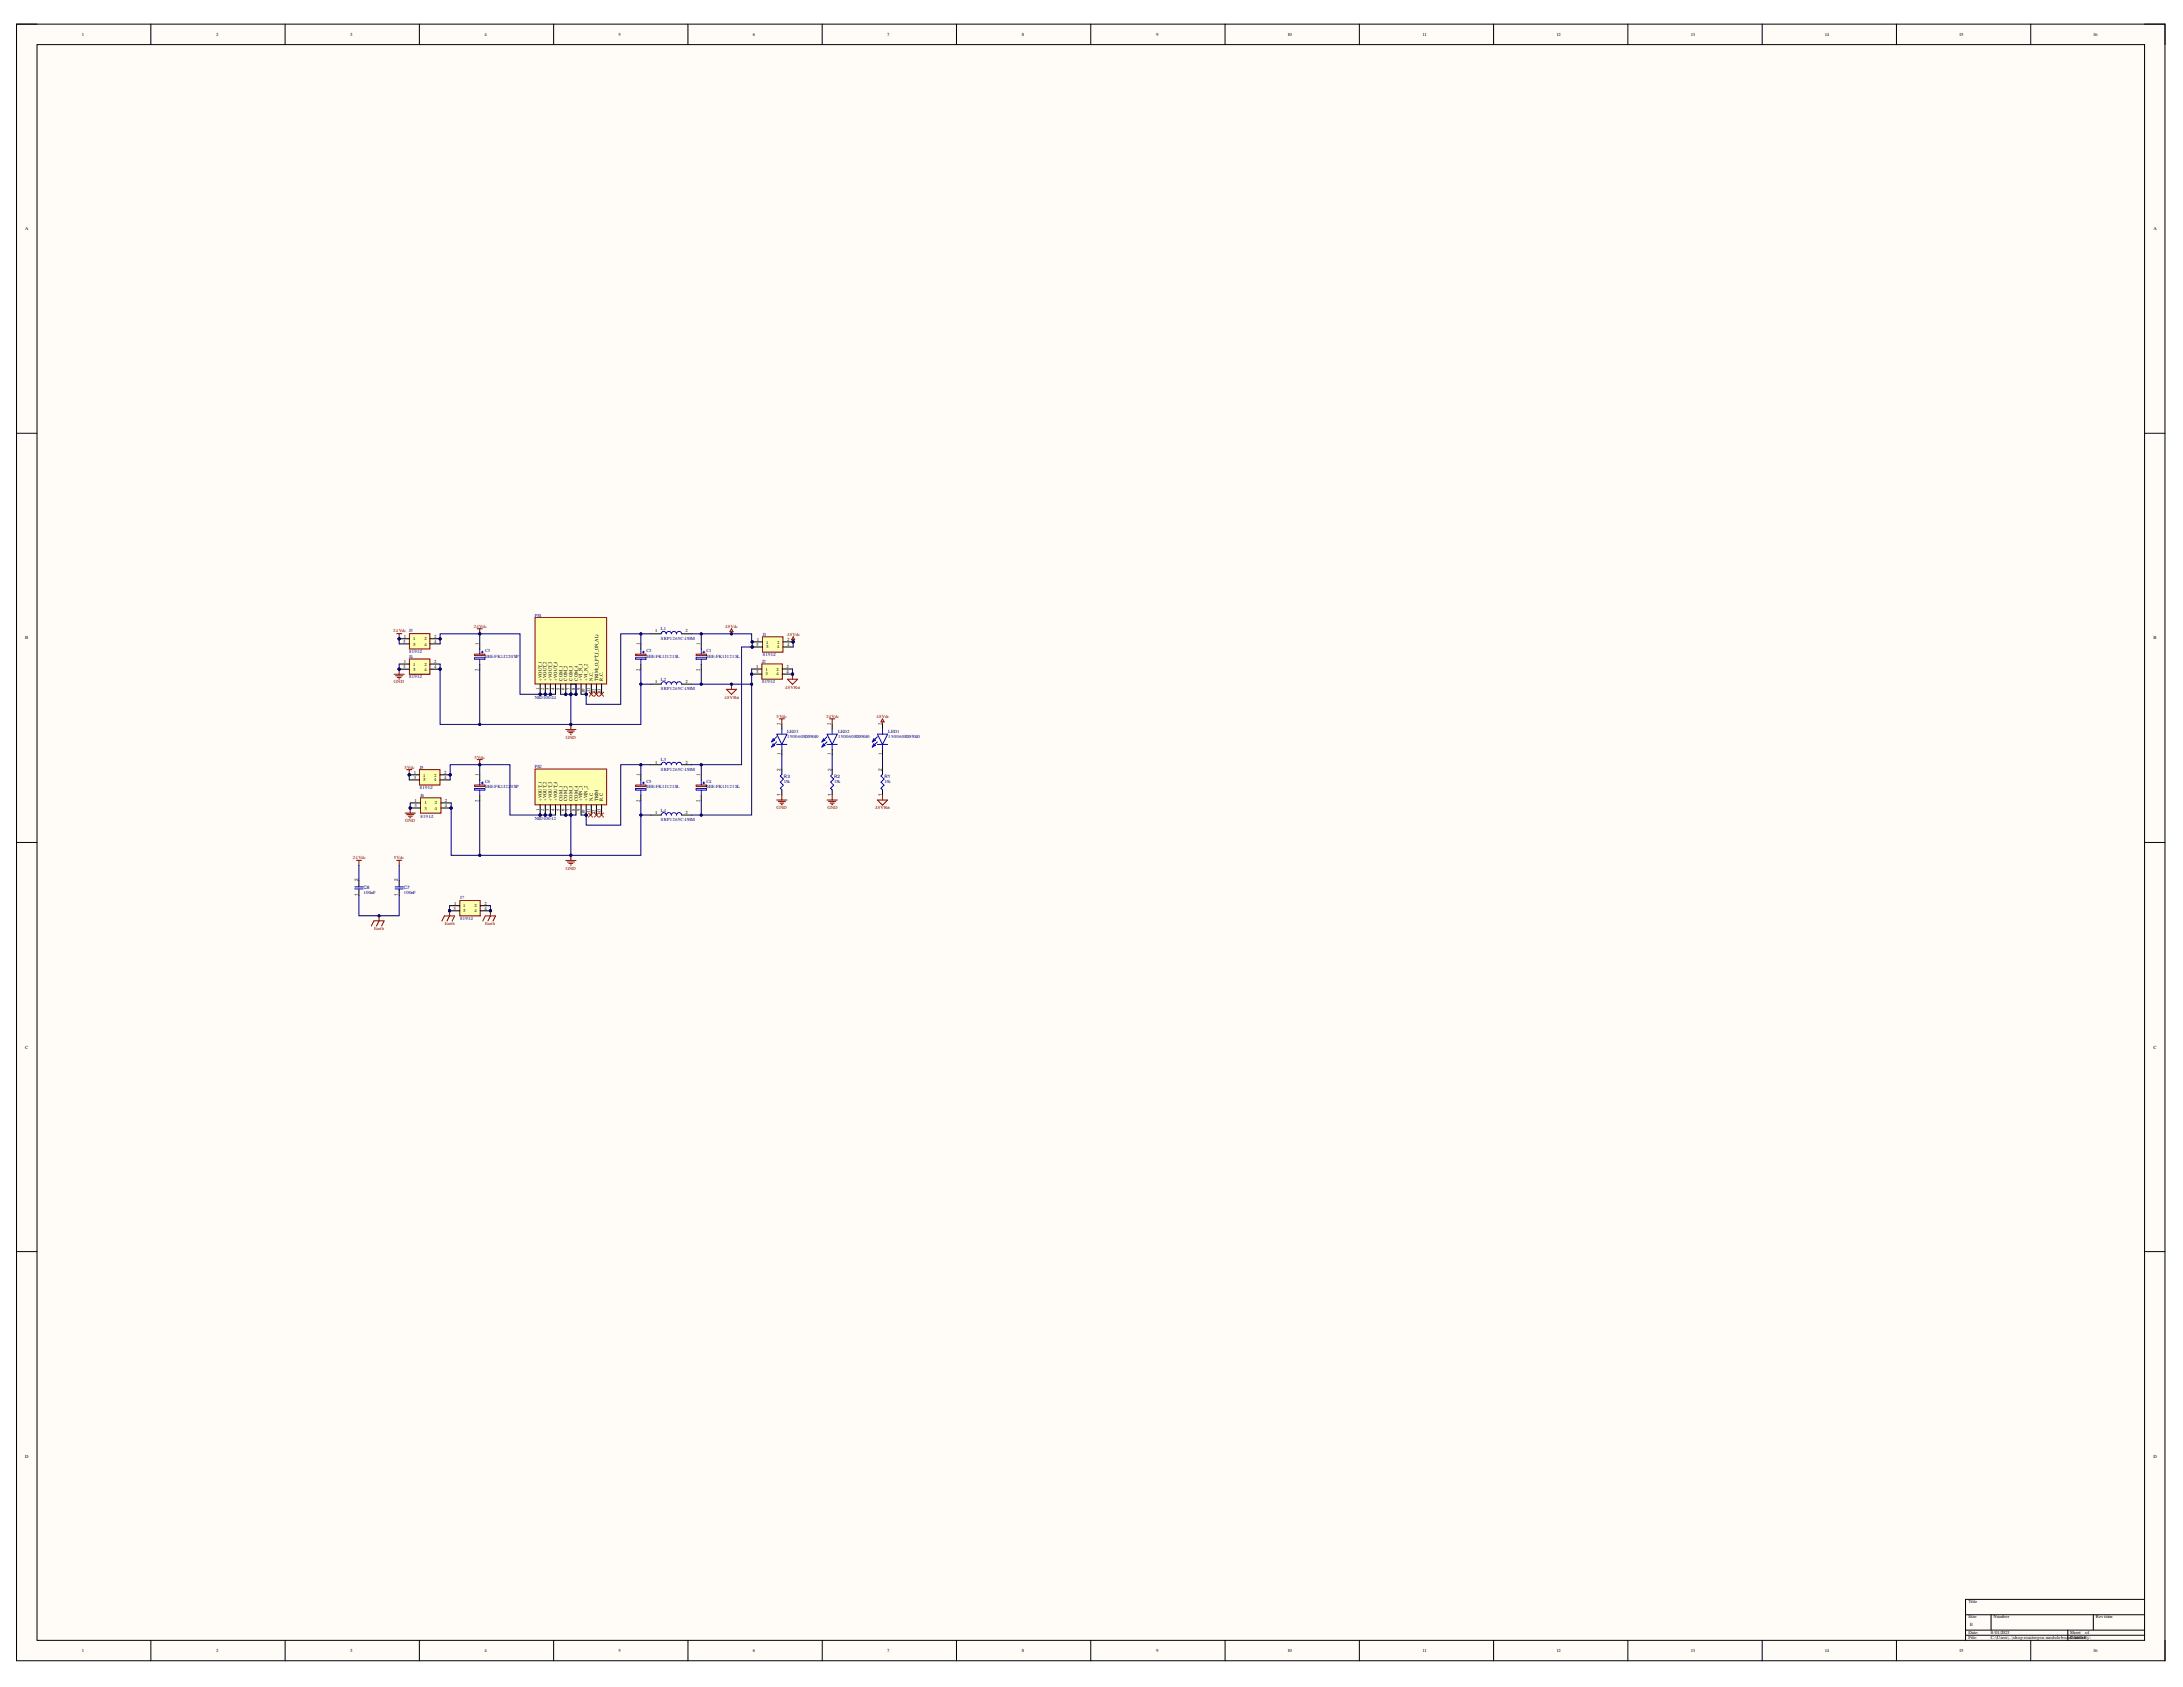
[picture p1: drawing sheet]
<svg xmlns="http://www.w3.org/2000/svg" width="279mm" height="216mm" viewBox="0 0 279 216" stroke-linecap="round" stroke-linejoin="round" font-family="sans-serif">
<defs><g id="words">
<g font-size=".6">
<text x="10.5" y="4.6">1</text>
<text x="27.7" y="4.6">2</text>
<text x="44.8" y="4.6">3</text>
<text x="62" y="4.6">4</text>
<text x="79.2" y="4.6">5</text>
<text x="96.4" y="4.6">6</text>
<text x="113.5" y="4.6">7</text>
<text x="130.8" y="4.6">8</text>
<text x="148" y="4.6">9</text>
<text x="164.8" y="4.6">10</text>
<text x="182" y="4.6">11</text>
<text x="199.2" y="4.6">12</text>
<text x="216.4" y="4.6">13</text>
<text x="233.6" y="4.6">14</text>
<text x="250.7" y="4.6">15</text>
<text x="267.9" y="4.6">16</text>
<text x="3.2" y="29.4">A</text>
<text x="275.6" y="29.4">A</text>
<text x="3.2" y="81.8">B</text>
<text x="51.6" y="82.3">3</text>
<text x="51.7" y="81.6">1</text>
<text x="52.9" y="82">1</text>
<text x="52.9" y="82.6">3</text>
<text x="54.3" y="82">2</text>
<text x="54.3" y="82.6">4</text>
<text x="55.6" y="81.6">2</text>
<text x="55.6" y="82.3">4</text>
<text x="61.2" y="82.5" transform="rotate(-90 61.2 82.5)">1</text>
<text x="81.9" y="82.5" transform="rotate(-90 81.9 82.5)">1</text>
<text x="83.8" y="80.9">1</text>
<text x="87.7" y="80.9">2</text>
<text x="89.6" y="82.5" transform="rotate(-90 89.6 82.5)">1</text>
<text x="96.8" y="82.6">3</text>
<text x="96.9" y="82">1</text>
<text x="98" y="82.4">1</text>
<text x="98" y="83">3</text>
<text x="99.5" y="82.4">2</text>
<text x="99.5" y="83">4</text>
<text x="100.8" y="82">2</text>
<text x="100.8" y="82.6">4</text>
<text x="275.6" y="81.8">B</text>
<text x="51.6" y="85.5">3</text>
<text x="51.7" y="84.8">1</text>
<text x="52.9" y="85.2">1</text>
<text x="52.9" y="85.8">3</text>
<text x="54.3" y="85.2">2</text>
<text x="54.3" y="85.8">4</text>
<text x="55.6" y="84.8">2</text>
<text x="55.6" y="85.5">4</text>
<text x="61.2" y="85.8" transform="rotate(-90 61.2 85.8)">2</text>
<text x="69" y="88.3" transform="rotate(-90 69 88.3)">1</text>
<text x="69.4" y="87.1" transform="rotate(-90 69.4 87.1)">+VOUT_1</text>
<text x="69.6" y="88.3" transform="rotate(-90 69.6 88.3)">2</text>
<text x="70" y="87.1" transform="rotate(-90 70 87.1)">+VOUT_2</text>
<text x="70.3" y="88.3" transform="rotate(-90 70.3 88.3)">3</text>
<text x="70.6" y="87.1" transform="rotate(-90 70.6 87.1)">+VOUT_3</text>
<text x="71" y="88.3" transform="rotate(-90 71 88.3)">4</text>
<text x="71.3" y="87.1" transform="rotate(-90 71.3 87.1)">+VOUT_4</text>
<text x="71.7" y="88.3" transform="rotate(-90 71.7 88.3)">5</text>
<text x="72" y="87.1" transform="rotate(-90 72 87.1)">COM_1</text>
<text x="72.2" y="88.3" transform="rotate(-90 72.2 88.3)">6</text>
<text x="72.6" y="87.1" transform="rotate(-90 72.6 87.1)">COM_2</text>
<text x="72.9" y="88.3" transform="rotate(-90 72.9 88.3)">7</text>
<text x="73.3" y="87.1" transform="rotate(-90 73.3 87.1)">COM_3</text>
<text x="73.6" y="88.3" transform="rotate(-90 73.6 88.3)">8</text>
<text x="73.9" y="87.1" transform="rotate(-90 73.9 87.1)">COM_4</text>
<text x="74.3" y="88.3" transform="rotate(-90 74.3 88.3)">9</text>
<text x="74.5" y="87.1" transform="rotate(-90 74.5 87.1)">+VI_N_1</text>
<text x="74.9" y="88.6" transform="rotate(-90 74.9 88.6)">10</text>
<text x="75.2" y="87.1" transform="rotate(-90 75.2 87.1)">+VI_N_2</text>
<text x="75.5" y="88.6" transform="rotate(-90 75.5 88.6)">11</text>
<text x="75.9" y="87.1" transform="rotate(-90 75.9 87.1)">N.C.</text>
<text x="76.2" y="88.6" transform="rotate(-90 76.2 88.6)">12</text>
<text x="76.6" y="87.1" transform="rotate(-90 76.6 87.1)">TRIM(_O_PT_I_ON_AL)</text>
<text x="76.9" y="88.6" transform="rotate(-90 76.9 88.6)">13</text>
<text x="77.2" y="87.1" transform="rotate(-90 77.2 87.1)">R.C.</text>
<text x="81.9" y="85.8" transform="rotate(-90 81.9 85.8)">2</text>
<text x="83.8" y="87.5">1</text>
<text x="87.7" y="87.5">2</text>
<text x="89.6" y="85.8" transform="rotate(-90 89.6 85.8)">2</text>
<text x="96.8" y="85.5">1</text>
<text x="96.8" y="86.1">3</text>
<text x="98" y="85.8">1</text>
<text x="98" y="86.4">3</text>
<text x="99.4" y="85.8">2</text>
<text x="99.4" y="86.4">4</text>
<text x="100.7" y="85.5">2</text>
<text x="100.7" y="86.1">4</text>
<text x="99.9" y="92.8" transform="rotate(-90 99.9 92.8)">2</text>
<text x="106.3" y="92.8" transform="rotate(-90 106.3 92.8)">2</text>
<text x="112.9" y="92.8" transform="rotate(-90 112.9 92.8)">2</text>
<text x="53" y="99">1</text>
<text x="53" y="99.6">3</text>
<text x="54.1" y="99.4">1</text>
<text x="54.1" y="100">3</text>
<text x="55.6" y="99.4">2</text>
<text x="55.6" y="100">4</text>
<text x="56.8" y="99">2</text>
<text x="56.8" y="99.6">4</text>
<text x="61.2" y="99.3" transform="rotate(-90 61.2 99.3)">1</text>
<text x="81.9" y="99.3" transform="rotate(-90 81.9 99.3)">1</text>
<text x="83.8" y="97.8">1</text>
<text x="87.7" y="97.8">2</text>
<text x="89.6" y="99.3" transform="rotate(-90 89.6 99.3)">1</text>
<text x="99.9" y="101.8" transform="rotate(-90 99.9 101.8)">1</text>
<text x="99.9" y="98.6" transform="rotate(-90 99.9 98.6)">2</text>
<text x="99.9" y="96.7" transform="rotate(-90 99.9 96.7)">1</text>
<text x="106.3" y="96.7" transform="rotate(-90 106.3 96.7)">1</text>
<text x="106.4" y="101.8" transform="rotate(-90 106.4 101.8)">1</text>
<text x="106.4" y="98.6" transform="rotate(-90 106.4 98.6)">2</text>
<text x="112.9" y="101.8" transform="rotate(-90 112.9 101.8)">1</text>
<text x="112.9" y="98.6" transform="rotate(-90 112.9 98.6)">2</text>
<text x="112.9" y="96.7" transform="rotate(-90 112.9 96.7)">1</text>
<text x="53" y="102.6">1</text>
<text x="53" y="103.3">3</text>
<text x="54.3" y="102.9">1</text>
<text x="54.3" y="103.6">3</text>
<text x="55.7" y="102.9">2</text>
<text x="55.7" y="103.6">4</text>
<text x="56.9" y="102.6">2</text>
<text x="56.9" y="103.3">4</text>
<text x="61.2" y="102.6" transform="rotate(-90 61.2 102.6)">2</text>
<text x="69" y="103.8" transform="rotate(-90 69 103.8)">1</text>
<text x="69.4" y="102.5" transform="rotate(-90 69.4 102.5)">+VOUT_1</text>
<text x="69.6" y="103.8" transform="rotate(-90 69.6 103.8)">2</text>
<text x="70" y="102.5" transform="rotate(-90 70 102.5)">+VOUT_2</text>
<text x="70.3" y="103.8" transform="rotate(-90 70.3 103.8)">3</text>
<text x="70.6" y="102.5" transform="rotate(-90 70.6 102.5)">+VOUT_3</text>
<text x="71" y="103.8" transform="rotate(-90 71 103.8)">4</text>
<text x="71.3" y="102.5" transform="rotate(-90 71.3 102.5)">+VOUT_4</text>
<text x="71.7" y="103.8" transform="rotate(-90 71.7 103.8)">5</text>
<text x="72" y="102.5" transform="rotate(-90 72 102.5)">COM_1</text>
<text x="72.2" y="103.8" transform="rotate(-90 72.2 103.8)">6</text>
<text x="72.6" y="102.5" transform="rotate(-90 72.6 102.5)">COM_2</text>
<text x="72.9" y="103.8" transform="rotate(-90 72.9 103.8)">7</text>
<text x="73.3" y="102.5" transform="rotate(-90 73.3 102.5)">COM_3</text>
<text x="73.6" y="103.8" transform="rotate(-90 73.6 103.8)">8</text>
<text x="73.9" y="102.5" transform="rotate(-90 73.9 102.5)">COM_4</text>
<text x="74.3" y="103.8" transform="rotate(-90 74.3 103.8)">9</text>
<text x="74.5" y="102.5" transform="rotate(-90 74.5 102.5)">+VIN_1</text>
<text x="74.9" y="104.1" transform="rotate(-90 74.9 104.1)">10</text>
<text x="75.2" y="102.5" transform="rotate(-90 75.2 102.5)">+VIN_2</text>
<text x="75.5" y="104" transform="rotate(-90 75.5 104)">11</text>
<text x="75.9" y="102.5" transform="rotate(-90 75.9 102.5)">N.C.</text>
<text x="76.2" y="104.1" transform="rotate(-90 76.2 104.1)">12</text>
<text x="76.6" y="102.5" transform="rotate(-90 76.6 102.5)">TRIM</text>
<text x="76.9" y="104" transform="rotate(-90 76.9 104)">13</text>
<text x="77.2" y="102.5" transform="rotate(-90 77.2 102.5)">R.C.</text>
<text x="81.9" y="102.6" transform="rotate(-90 81.9 102.6)">2</text>
<text x="83.8" y="104.2">1</text>
<text x="87.7" y="104.2">2</text>
<text x="89.6" y="102.6" transform="rotate(-90 89.6 102.6)">2</text>
<text x="45.9" y="112.7" transform="rotate(-90 45.9 112.7)">2</text>
<text x="50.9" y="112.7" transform="rotate(-90 50.9 112.7)">2</text>
<text x="45.9" y="114.7" transform="rotate(-90 45.9 114.7)">1</text>
<text x="50.9" y="114.7" transform="rotate(-90 50.9 114.7)">1</text>
<text x="58" y="116.5">3</text>
<text x="58.1" y="115.8">1</text>
<text x="59.3" y="116.1">1</text>
<text x="59.3" y="116.7">3</text>
<text x="60.7" y="116.1">2</text>
<text x="60.7" y="116.7">4</text>
<text x="62" y="115.8">2</text>
<text x="62" y="116.5">4</text>
<text x="3.2" y="134.2">C</text>
<text x="275.6" y="134.2">C</text>
<text x="3.2" y="186.6">D</text>
<text x="275.6" y="186.6">D</text>
<text x="251.9" y="205.2">Title</text>
<text x="251.9" y="207.1">Size</text>
<text x="251.9" y="209.2">Date:</text>
<text x="251.9" y="209.8">File:</text>
<text x="252.2" y="208.1">E</text>
<text x="254.8" y="209.2">8/01/2023</text>
<text x="254.8" y="209.8">C:\Users\..\shop roasterpsu moduleboard.SchDBy:</text>
<text x="255.1" y="207.1">Number</text>
<text x="265" y="209.2">Sheet</text>
<text x="265" y="209.8">Drawnoc</text>
<text x="266.9" y="209.2">of</text>
<text x="268.3" y="207.1">Revision</text>
<text x="10.5" y="211.4">1</text>
<text x="27.7" y="211.4">2</text>
<text x="44.8" y="211.4">3</text>
<text x="62" y="211.4">4</text>
<text x="79.2" y="211.4">5</text>
<text x="96.4" y="211.4">6</text>
<text x="113.5" y="211.4">7</text>
<text x="130.8" y="211.4">8</text>
<text x="148" y="211.4">9</text>
<text x="164.8" y="211.4">10</text>
<text x="182" y="211.4">11</text>
<text x="199.2" y="211.4">12</text>
<text x="216.4" y="211.4">13</text>
<text x="233.6" y="211.4">14</text>
<text x="250.7" y="211.4">15</text>
<text x="267.9" y="211.4">16</text>
</g>
<g font-size=".6" fill="#800000">
<text x="50.3" y="80.9">24Vdc J3</text>
<text x="60.7" y="80.3">24Vdc</text>
<text x="92.8" y="80.3">48Vdc</text>
<text x="100.8" y="81.4">48Vdc</text>
<text x="50.4" y="87.5">GND</text>
<text x="92.7" y="89.4">48VRet</text>
<text x="100.5" y="88.1">48VRet</text>
<text x="72.4" y="94.6">GND</text>
<text x="99.4" y="91.9">5Vdc</text>
<text x="105.7" y="91.9">24Vdc</text>
<text x="112.2" y="91.9">48Vdc</text>
<text x="51.8" y="98.4">5Vdc</text>
<text x="60.7" y="97.1">5Vdc</text>
<text x="51.9" y="105.2">GND</text>
<text x="99.4" y="103.5">GND</text>
<text x="105.9" y="103.5">GND</text>
<text x="112" y="103.5">48VRet</text>
<text x="45.2" y="110">24Vdc</text>
<text x="50.4" y="110">5Vdc</text>
<text x="72.4" y="111.3">GND</text>
<text x="47.9" y="119">Earth</text>
<text x="56.9" y="118.4">Earth</text>
<text x="62.1" y="118.4">Earth</text>
</g>
<g font-size=".6" fill="#000080">
<text x="52.4" y="83.6">8191-2</text>
<text x="62.1" y="83.5">C3</text>
<text x="68.4" y="78.9">PS1</text>
<text x="82.7" y="83.5">C2</text>
<text x="84.6" y="80.7">L1</text>
<text x="84.6" y="81.9">SRP1265C-150M</text>
<text x="90.4" y="83.5">C1</text>
<text x="97.6" y="81.4">J1</text>
<text x="97.6" y="84">8191-2</text>
<text x="52.4" y="84.2">J4</text>
<text x="52.4" y="86.8">8191-2</text>
<text x="62.1" y="84.2">EEE-FK1J220XP</text>
<text x="68.4" y="89.5">NID100-24</text>
<text x="82.7" y="84.2">EEE-FK1J121SL</text>
<text x="84.6" y="87.1">L2</text>
<text x="84.6" y="88.3">SRP1265C-150M</text>
<text x="90.4" y="84.2">EEE-FK1J121SL</text>
<text x="97.5" y="84.8">J2</text>
<text x="97.5" y="87.5">8191-2</text>
<text x="100.8" y="93.8">LED3</text>
<text x="100.8" y="94.4">150060RS55040</text>
<text x="107.3" y="93.8">LED2</text>
<text x="107.3" y="94.4">150060RS55040</text>
<text x="113.7" y="93.8">LED1</text>
<text x="113.7" y="94.4">150060RS55040</text>
<text x="53.7" y="98.4">J5</text>
<text x="53.7" y="101">8191-2</text>
<text x="62.1" y="100.2">C6</text>
<text x="62.1" y="100.9">EEE-FK1J22</text>
<text x="65.4" y="100.9">0XP</text>
<text x="68.4" y="98.3">PS2</text>
<text x="82.7" y="100.2">C5</text>
<text x="82.7" y="100.9">EEE-FK1J121SL</text>
<text x="84.6" y="97.4">L3</text>
<text x="84.6" y="98.6">SRP1265C-150M</text>
<text x="90.4" y="100.2">C4</text>
<text x="90.4" y="100.9">EEE-FK1J121SL</text>
<text x="100.3" y="100.2">15k</text>
<text x="100.3" y="99.5">R3</text>
<text x="106.8" y="100.2">15k</text>
<text x="106.8" y="99.5">R2</text>
<text x="113.2" y="100.2">15k</text>
<text x="113.2" y="99.5">R1</text>
<text x="53.8" y="102">J6</text>
<text x="53.8" y="104.6">8191-2</text>
<text x="68.4" y="105">NID100-12</text>
<text x="84.6" y="103.9">L4</text>
<text x="84.6" y="105">SRP1265C-150M</text>
<text x="46.5" y="113.8">C8</text>
<text x="51.7" y="113.8">C7</text>
<text x="46.5" y="114.4">100nF</text>
<text x="51.7" y="114.4">100nF</text>
<text x="58.9" y="115.1">J?</text>
<text x="58.9" y="117.7">8191-2</text>
</g>
</g></defs>
<path d="M2.1 3.1h275v209.4h-275z" fill-rule="evenodd" fill="#fffcf8"/>
<path d="M2.1 3.1h275v209.4h-275z" fill="none" stroke="#000" stroke-width=".13"/>
<path d="M4.7 5.7h269.8v204.2h-269.8z" fill-rule="evenodd" fill="#fffcf8"/>
<g fill="none" stroke="#000" stroke-width=".13">
<path d="M2.1 3.1h2.6M4.7 5.7h269.8v204.2h-269.8zM19.3 3.1v2.6M36.5 3.1v2.6M53.7 3.1v2.6M70.9 3.1v2.6M88 3.1v2.6M105.2 3.1v2.6M122.4 3.1v2.6M139.6 3.1v2.6M156.8 3.1v2.6M174 3.1v2.6"/>
<path d="M191.2 3.1v2.6M208.3 3.1v2.6M225.5 3.1v2.6M242.7 3.1v2.6M259.9 3.1v2.6M274.5 3.1h2.6v2.6M2.1 55.5h2.6M274.5 55.5h2.6M2.1 107.8h2.6M274.5 107.8h2.6M2.1 160.2h2.6M274.5 160.2h2.6"/>
<path d="M19.3 209.9v2.6M36.5 209.9v2.6M53.7 209.9v2.6M70.9 209.9v2.6M88.1 209.9v2.6M105.2 209.9v2.6M122.4 209.9v2.6M139.6 209.9v2.6M156.8 209.9v2.6M174 209.9v2.6M191.2 209.9v2.6M208.3 209.9v2.6"/>
<path d="M225.5 209.9v2.6M242.7 209.9v2.6M251.6 206.7h22.9M251.6 208.6h22.9M251.6 209.3h22.9M254.8 206.7v1.9M259.9 209.9v2.6M264.7 208.6v1.3M267.9 206.7v1.9M274.5 204.7h-22.9v5.2M277.1 209.9v2.6"/>
</g>
<circle cx="69.1" cy="88.8" r=".13" fill="#000080"/>
<circle cx="69.1" cy="88.8" r=".13" fill="none" stroke="#000080" stroke-width=".13"/>
<circle cx="69.8" cy="88.8" r=".13" fill="#000080"/>
<circle cx="69.8" cy="88.8" r=".13" fill="none" stroke="#000080" stroke-width=".13"/>
<circle cx="70.4" cy="88.8" r=".13" fill="#000080"/>
<circle cx="70.4" cy="88.8" r=".13" fill="none" stroke="#000080" stroke-width=".13"/>
<circle cx="72.4" cy="88.8" r=".13" fill="#000080"/>
<circle cx="72.4" cy="88.8" r=".13" fill="none" stroke="#000080" stroke-width=".13"/>
<circle cx="73.1" cy="88.8" r=".13" fill="#000080"/>
<circle cx="73.1" cy="88.8" r=".13" fill="none" stroke="#000080" stroke-width=".13"/>
<circle cx="73.7" cy="88.8" r=".13" fill="#000080"/>
<circle cx="73.7" cy="88.8" r=".13" fill="none" stroke="#000080" stroke-width=".13"/>
<circle cx="75" cy="88.8" r=".13" fill="#000080"/>
<circle cx="75" cy="88.8" r=".13" fill="none" stroke="#000080" stroke-width=".13"/>
<path d="M68.5 79h9.1v8.5h-9.1z" fill-rule="evenodd" fill="#ffffb0"/>
<path d="M68.5 79h9.1v8.5h-9.1z" fill="none" stroke="#800000" stroke-width=".13"/>
<path d="M69.1 87.5v1.3" fill="none" stroke="#000" stroke-width=".13"/>
<circle cx="69.1" cy="88.8" r=".13" fill="#000080"/>
<circle cx="69.1" cy="88.8" r=".13" fill="none" stroke="#000080" stroke-width=".13"/>
<path d="M69.8 87.5v1.3" fill="none" stroke="#000" stroke-width=".13"/>
<circle cx="69.8" cy="88.8" r=".13" fill="#000080"/>
<circle cx="69.8" cy="88.8" r=".13" fill="none" stroke="#000080" stroke-width=".13"/>
<path d="M70.4 87.5v1.3" fill="none" stroke="#000" stroke-width=".13"/>
<circle cx="70.4" cy="88.8" r=".13" fill="#000080"/>
<circle cx="70.4" cy="88.8" r=".13" fill="none" stroke="#000080" stroke-width=".13"/>
<path d="M71.1 87.5v1.3M71.8 87.5v1.3M72.4 87.5v1.3" fill="none" stroke="#000" stroke-width=".13"/>
<circle cx="72.4" cy="88.8" r=".13" fill="#000080"/>
<circle cx="72.4" cy="88.8" r=".13" fill="none" stroke="#000080" stroke-width=".13"/>
<path d="M73.1 87.5v1.3" fill="none" stroke="#000" stroke-width=".13"/>
<circle cx="73.1" cy="88.8" r=".13" fill="#000080"/>
<circle cx="73.1" cy="88.8" r=".13" fill="none" stroke="#000080" stroke-width=".13"/>
<path d="M73.7 87.5v1.3" fill="none" stroke="#000" stroke-width=".13"/>
<circle cx="73.7" cy="88.8" r=".13" fill="#000080"/>
<circle cx="73.7" cy="88.8" r=".13" fill="none" stroke="#000080" stroke-width=".13"/>
<path d="M74.4 87.5v1.3M75 87.5v1.3" fill="none" stroke="#000" stroke-width=".13"/>
<circle cx="75" cy="88.8" r=".13" fill="#000080"/>
<circle cx="75" cy="88.8" r=".13" fill="none" stroke="#000080" stroke-width=".13"/>
<path d="M75.7 87.5v1.3M76.3 87.5v1.3M77 87.5v1.3" fill="none" stroke="#000" stroke-width=".13"/>
<circle cx="69.1" cy="104.3" r=".13" fill="#000080"/>
<circle cx="69.1" cy="104.3" r=".13" fill="none" stroke="#000080" stroke-width=".13"/>
<circle cx="69.8" cy="104.3" r=".13" fill="#000080"/>
<circle cx="69.8" cy="104.3" r=".13" fill="none" stroke="#000080" stroke-width=".13"/>
<circle cx="70.4" cy="104.3" r=".13" fill="#000080"/>
<circle cx="70.4" cy="104.3" r=".13" fill="none" stroke="#000080" stroke-width=".13"/>
<circle cx="72.4" cy="104.3" r=".13" fill="#000080"/>
<circle cx="72.4" cy="104.3" r=".13" fill="none" stroke="#000080" stroke-width=".13"/>
<circle cx="73.1" cy="104.3" r=".13" fill="#000080"/>
<circle cx="73.1" cy="104.3" r=".13" fill="none" stroke="#000080" stroke-width=".13"/>
<circle cx="75" cy="104.3" r=".13" fill="#000080"/>
<circle cx="75" cy="104.3" r=".13" fill="none" stroke="#000080" stroke-width=".13"/>
<path d="M68.5 98.4h9.1v4.6h-9.1z" fill-rule="evenodd" fill="#ffffb0"/>
<path d="M68.5 98.4h9.1v4.6h-9.1z" fill="none" stroke="#800000" stroke-width=".13"/>
<path d="M69.1 103v1.3" fill="none" stroke="#000" stroke-width=".13"/>
<circle cx="69.1" cy="104.3" r=".13" fill="#000080"/>
<circle cx="69.1" cy="104.3" r=".13" fill="none" stroke="#000080" stroke-width=".13"/>
<path d="M69.8 103v1.3" fill="none" stroke="#000" stroke-width=".13"/>
<circle cx="69.8" cy="104.3" r=".13" fill="#000080"/>
<circle cx="69.8" cy="104.3" r=".13" fill="none" stroke="#000080" stroke-width=".13"/>
<path d="M70.4 103v1.3" fill="none" stroke="#000" stroke-width=".13"/>
<circle cx="70.4" cy="104.3" r=".13" fill="#000080"/>
<circle cx="70.4" cy="104.3" r=".13" fill="none" stroke="#000080" stroke-width=".13"/>
<path d="M71.1 103v1.3M71.8 103v1.3M72.4 103v1.3" fill="none" stroke="#000" stroke-width=".13"/>
<circle cx="72.4" cy="104.3" r=".13" fill="#000080"/>
<circle cx="72.4" cy="104.3" r=".13" fill="none" stroke="#000080" stroke-width=".13"/>
<path d="M73.1 103v1.3" fill="none" stroke="#000" stroke-width=".13"/>
<circle cx="73.1" cy="104.3" r=".13" fill="#000080"/>
<circle cx="73.1" cy="104.3" r=".13" fill="none" stroke="#000080" stroke-width=".13"/>
<path d="M73.7 103v1.3M74.4 103v1.3M75 103v1.3" fill="none" stroke="#000" stroke-width=".13"/>
<circle cx="75" cy="104.3" r=".13" fill="#000080"/>
<circle cx="75" cy="104.3" r=".13" fill="none" stroke="#000080" stroke-width=".13"/>
<path d="M75.7 103v1.3M76.3 103v1.3M77 103v1.3" fill="none" stroke="#000" stroke-width=".13"/>
<path d="M81.4 100.5h1.3v.2h-1.3z" fill-rule="evenodd" fill="#ffffb0"/>
<path d="M81.4 100.5h1.3v.2h-1.3z" fill="none" stroke="#800000" stroke-width=".13"/>
<path d="M82 99.2v.6M82 101.8v.6" fill="none" stroke="#000" stroke-width=".13"/>
<path d="M82 99.8v.7M81.4 100.9h1.3v.2h-1.3zM82 101.1v.7M82.2 100.2h.3M82.3 100.1v.2" fill="none" stroke="#00f" stroke-width=".13"/>
<path d="M60.7 100.5h1.4v.2h-1.4z" fill-rule="evenodd" fill="#ffffb0"/>
<path d="M60.7 100.5h1.4v.2h-1.4z" fill="none" stroke="#800000" stroke-width=".13"/>
<path d="M61.4 99.2v.6M61.4 101.8v.6" fill="none" stroke="#000" stroke-width=".13"/>
<path d="M61.4 99.8v.7M60.7 100.9h1.4v.2h-1.4zM61.4 101.1v.7M61.6 100.2h.3M61.7 100.1v.2" fill="none" stroke="#00f" stroke-width=".13"/>
<path d="M89.1 100.5h1.3v.2h-1.3z" fill-rule="evenodd" fill="#ffffb0"/>
<path d="M89.1 100.5h1.3v.2h-1.3z" fill="none" stroke="#800000" stroke-width=".13"/>
<path d="M89.8 99.2v.6M89.8 101.8v.6" fill="none" stroke="#000" stroke-width=".13"/>
<path d="M89.8 99.8v.7M89.1 100.9h1.3v.2h-1.3zM89.8 101.1v.7M90 100.2h.2M90.1 100.1v.2" fill="none" stroke="#00f" stroke-width=".13"/>
<path d="M81.4 83.7h1.3v.2h-1.3z" fill-rule="evenodd" fill="#ffffb0"/>
<path d="M81.4 83.7h1.3v.2h-1.3z" fill="none" stroke="#800000" stroke-width=".13"/>
<path d="M82 82.4v.7M82 85v.7M83.3 81.1h1.3M87.2 81.1h1.4" fill="none" stroke="#000" stroke-width=".13"/>
<path d="M81.4 84.2h1.3v.2h-1.3zM82 83.1v.6M82 84.4v.6M82.2 83.5h.3M82.3 83.3v.3M84.6 81.1a.33 .33 0 0 1 .3-.3 .33 .33 0 0 1 .4 .3 .33 .33 0 0 1 .3-.3 .33 .33 0 0 1 .3 .3 .33 .33 0 0 1 .4-.3 .33 .33 0 0 1 .3 .3 .33 .33 0 0 1 .3-.3 .33 .33 0 0 1 .3 .3" fill="none" stroke="#00f" stroke-width=".13"/>
<path d="M60.7 83.7h1.4v.2h-1.4z" fill-rule="evenodd" fill="#ffffb0"/>
<path d="M60.7 83.7h1.4v.2h-1.4z" fill="none" stroke="#800000" stroke-width=".13"/>
<path d="M61.4 82.4v.7M61.4 85v.7" fill="none" stroke="#000" stroke-width=".13"/>
<path d="M60.7 84.2h1.4v.2h-1.4zM61.4 83.1v.6M61.4 84.4v.6M61.6 83.5h.3M61.7 83.3v.3" fill="none" stroke="#00f" stroke-width=".13"/>
<path d="M89.1 83.7h1.3v.2h-1.3z" fill-rule="evenodd" fill="#ffffb0"/>
<path d="M89.1 83.7h1.3v.2h-1.3z" fill="none" stroke="#800000" stroke-width=".13"/>
<path d="M83.3 87.6h1.3M83.3 97.9h1.3M87.2 87.6h1.4M87.2 97.9h1.4M89.8 82.4v.7M89.8 85v.7M83.3 104.3h1.3M87.2 104.3h1.4" fill="none" stroke="#000" stroke-width=".13"/>
<path d="M84.6 87.6a.33 .33 0 0 1 .3-.4 .33 .33 0 0 1 .4 .4 .33 .33 0 0 1 .3-.4 .33 .33 0 0 1 .3 .4 .33 .33 0 0 1 .4-.4 .33 .33 0 0 1 .3 .4 .33 .33 0 0 1 .3-.4 .33 .33 0 0 1 .3 .4M84.6 97.9a.33 .33 0 0 1 .3-.3 .33 .33 0 0 1 .4 .3 .33 .33 0 0 1 .3-.3 .33 .33 0 0 1 .3 .3 .33 .33 0 0 1 .4-.3 .33 .33 0 0 1 .3 .3 .33 .33 0 0 1 .3-.3 .33 .33 0 0 1 .3 .3M89.1 84.2h1.3v.2h-1.3zM89.8 83.1v.6M89.8 84.4v.6M90 83.5h.2M90.1 83.3v.3M84.6 104.3a.33 .33 0 0 1 .3-.3 .33 .33 0 0 1 .4 .3 .33 .33 0 0 1 .3-.3 .33 .33 0 0 1 .3 .3 .33 .33 0 0 1 .4-.3 .33 .33 0 0 1 .3 .3 .33 .33 0 0 1 .3-.3 .33 .33 0 0 1 .3 .3" fill="none" stroke="#00f" stroke-width=".13"/>
<circle cx="51.1" cy="81.8" r=".13" fill="#000080"/>
<circle cx="51.1" cy="81.8" r=".13" fill="none" stroke="#000080" stroke-width=".13"/>
<circle cx="56.3" cy="81.8" r=".13" fill="#000080"/>
<circle cx="56.3" cy="81.8" r=".13" fill="none" stroke="#000080" stroke-width=".13"/>
<path d="M52.4 81.1h2.6v2h-2.6z" fill-rule="evenodd" fill="#ffffb0"/>
<path d="M52.4 81.1h2.6v2h-2.6z" fill="none" stroke="#800000" stroke-width=".13"/>
<path d="M51.1 81.8h1.3" fill="none" stroke="#000" stroke-width=".13"/>
<circle cx="51.1" cy="81.8" r=".13" fill="#000080"/>
<circle cx="51.1" cy="81.8" r=".13" fill="none" stroke="#000080" stroke-width=".13"/>
<path d="M55 81.8h1.3" fill="none" stroke="#000" stroke-width=".13"/>
<circle cx="56.3" cy="81.8" r=".13" fill="#000080"/>
<circle cx="56.3" cy="81.8" r=".13" fill="none" stroke="#000080" stroke-width=".13"/>
<path d="M51.1 82.4h1.3M55 82.4h1.3" fill="none" stroke="#000" stroke-width=".13"/>
<circle cx="51.1" cy="85.6" r=".13" fill="#000080"/>
<circle cx="51.1" cy="85.6" r=".13" fill="none" stroke="#000080" stroke-width=".13"/>
<circle cx="56.3" cy="85.6" r=".13" fill="#000080"/>
<circle cx="56.3" cy="85.6" r=".13" fill="none" stroke="#000080" stroke-width=".13"/>
<path d="M52.4 84.3h2.6v2h-2.6z" fill-rule="evenodd" fill="#ffffb0"/>
<path d="M52.4 84.3h2.6v2h-2.6z" fill="none" stroke="#800000" stroke-width=".13"/>
<path d="M51.1 85h1.3M51.1 85.6h1.3M55 85h1.3" fill="none" stroke="#000" stroke-width=".13"/>
<circle cx="51.1" cy="85.6" r=".13" fill="#000080"/>
<circle cx="51.1" cy="85.6" r=".13" fill="none" stroke="#000080" stroke-width=".13"/>
<path d="M55 85.6h1.3" fill="none" stroke="#000" stroke-width=".13"/>
<circle cx="56.3" cy="85.6" r=".13" fill="#000080"/>
<circle cx="56.3" cy="85.6" r=".13" fill="none" stroke="#000080" stroke-width=".13"/>
<circle cx="96.3" cy="82.2" r=".13" fill="#000080"/>
<circle cx="96.3" cy="82.2" r=".13" fill="none" stroke="#000080" stroke-width=".13"/>
<circle cx="101.5" cy="82.1" r=".13" fill="#000080"/>
<circle cx="101.5" cy="82.1" r=".13" fill="none" stroke="#000080" stroke-width=".13"/>
<circle cx="96.3" cy="82.8" r=".13" fill="#000080"/>
<circle cx="96.3" cy="82.8" r=".13" fill="none" stroke="#000080" stroke-width=".13"/>
<path d="M97.6 81.5h2.6v2h-2.6z" fill-rule="evenodd" fill="#ffffb0"/>
<path d="M97.6 81.5h2.6v2h-2.6z" fill="none" stroke="#800000" stroke-width=".13"/>
<path d="M96.3 82.1h1.3" fill="none" stroke="#000" stroke-width=".13"/>
<circle cx="96.3" cy="82.2" r=".13" fill="#000080"/>
<circle cx="96.3" cy="82.2" r=".13" fill="none" stroke="#000080" stroke-width=".13"/>
<path d="M100.2 82.1h1.3" fill="none" stroke="#000" stroke-width=".13"/>
<circle cx="101.5" cy="82.1" r=".13" fill="#000080"/>
<circle cx="101.5" cy="82.1" r=".13" fill="none" stroke="#000080" stroke-width=".13"/>
<path d="M96.3 82.8h1.3" fill="none" stroke="#000" stroke-width=".13"/>
<circle cx="96.3" cy="82.8" r=".13" fill="#000080"/>
<circle cx="96.3" cy="82.8" r=".13" fill="none" stroke="#000080" stroke-width=".13"/>
<path d="M100.2 82.8h1.3" fill="none" stroke="#000" stroke-width=".13"/>
<circle cx="96.2" cy="86.3" r=".13" fill="#000080"/>
<circle cx="96.2" cy="86.3" r=".13" fill="none" stroke="#000080" stroke-width=".13"/>
<circle cx="101.4" cy="86.3" r=".13" fill="#000080"/>
<circle cx="101.4" cy="86.3" r=".13" fill="none" stroke="#000080" stroke-width=".13"/>
<path d="M97.5 85h2.6v1.9h-2.6z" fill-rule="evenodd" fill="#ffffb0"/>
<path d="M97.5 85h2.6v1.9h-2.6z" fill="none" stroke="#800000" stroke-width=".13"/>
<path d="M96.2 85.6h1.3M96.2 86.3h1.3M100.1 85.6h1.3" fill="none" stroke="#000" stroke-width=".13"/>
<circle cx="96.2" cy="86.3" r=".13" fill="#000080"/>
<circle cx="96.2" cy="86.3" r=".13" fill="none" stroke="#000080" stroke-width=".13"/>
<path d="M100.1 86.3h1.3" fill="none" stroke="#000" stroke-width=".13"/>
<circle cx="101.4" cy="86.3" r=".13" fill="#000080"/>
<circle cx="101.4" cy="86.3" r=".13" fill="none" stroke="#000080" stroke-width=".13"/>
<circle cx="52.4" cy="99.2" r=".13" fill="#000080"/>
<circle cx="52.4" cy="99.2" r=".13" fill="none" stroke="#000080" stroke-width=".13"/>
<circle cx="57.6" cy="99.2" r=".13" fill="#000080"/>
<circle cx="57.6" cy="99.2" r=".13" fill="none" stroke="#000080" stroke-width=".13"/>
<path d="M53.7 98.5h2.6v2h-2.6z" fill-rule="evenodd" fill="#ffffb0"/>
<path d="M53.7 98.5h2.6v2h-2.6z" fill="none" stroke="#800000" stroke-width=".13"/>
<path d="M52.4 99.2h1.3" fill="none" stroke="#000" stroke-width=".13"/>
<circle cx="52.4" cy="99.2" r=".13" fill="#000080"/>
<circle cx="52.4" cy="99.2" r=".13" fill="none" stroke="#000080" stroke-width=".13"/>
<path d="M56.3 99.2h1.3" fill="none" stroke="#000" stroke-width=".13"/>
<circle cx="57.6" cy="99.2" r=".13" fill="#000080"/>
<circle cx="57.6" cy="99.2" r=".13" fill="none" stroke="#000080" stroke-width=".13"/>
<path d="M52.4 99.8h1.3M56.3 99.8h1.3" fill="none" stroke="#000" stroke-width=".13"/>
<circle cx="52.5" cy="103.4" r=".13" fill="#000080"/>
<circle cx="52.5" cy="103.4" r=".13" fill="none" stroke="#000080" stroke-width=".13"/>
<circle cx="57.7" cy="103.4" r=".13" fill="#000080"/>
<circle cx="57.7" cy="103.4" r=".13" fill="none" stroke="#000080" stroke-width=".13"/>
<path d="M53.8 102.1h2.6v2h-2.6z" fill-rule="evenodd" fill="#ffffb0"/>
<path d="M53.8 102.1h2.6v2h-2.6z" fill="none" stroke="#800000" stroke-width=".13"/>
<path d="M52.5 102.8h1.3M52.5 103.4h1.3M56.4 102.8h1.3" fill="none" stroke="#000" stroke-width=".13"/>
<circle cx="52.5" cy="103.4" r=".13" fill="#000080"/>
<circle cx="52.5" cy="103.4" r=".13" fill="none" stroke="#000080" stroke-width=".13"/>
<path d="M56.4 103.4h1.3" fill="none" stroke="#000" stroke-width=".13"/>
<circle cx="57.7" cy="103.4" r=".13" fill="#000080"/>
<circle cx="57.7" cy="103.4" r=".13" fill="none" stroke="#000080" stroke-width=".13"/>
<path d="M100.1 92.7v.6M100.1 95.9v.7M100.1 98.5v.6M106.5 92.7v.6M106.5 95.9v.7M106.5 98.5v.6M113 92.7v.6M113 95.9v.7M113 98.5v.6M100.1 101.1v.6M106.5 101.1v.6M113 101.1v.6" fill="none" stroke="#000" stroke-width=".13"/>
<g fill="none" stroke="#00f" stroke-width=".13">
<path d="M99 95.2l.1 .2-.3 .2zM99 94.6l.1 .1-.3 .2zM99.4 94h1.3l-.6 1.3zM99.4 95.3h1.3M99.4 94.9l-.6 .7M99.4 94.3l-.6 .6M100.1 93.3v.7M100.1 95.3v.6M100.1 99.1l-.2 .2 .4 .4-.4 .4 .4 .4-.4 .4 .2 .2M105.4 95.2l.2 .2-.4 .2zM105.4 94.6l.2 .1-.4 .2zM105.9 94h1.3l-.7 1.3z"/>
<path d="M105.9 95.3h1.3M105.9 94.9l-.7 .7M105.9 94.3l-.7 .6M106.5 93.3v.7M106.5 95.3v.6M106.5 99.1l-.2 .2 .4 .4-.4 .4 .4 .4-.4 .4 .2 .2M111.8 95.2l.2 .2-.4 .2zM111.8 94.6l.2 .1-.4 .2zM112.3 94h1.3l-.6 1.3zM112.3 95.3h1.3M112.3 94.9l-.7 .7M112.3 94.3l-.7 .6"/>
<path d="M113 93.3v.7M113 95.3v.6M113 99.1l-.2 .2 .4 .4-.4 .4 .4 .4-.4 .4 .2 .2"/>
</g>
<path d="M61.1 97.2h.6M61.4 97.2v.7" fill="none" stroke="#800000" stroke-width=".13"/>
<circle cx="61.4" cy="97.9" r=".13" fill="#000080"/>
<circle cx="61.4" cy="97.9" r=".13" fill="none" stroke="#000080" stroke-width=".13"/>
<path d="M61.1 80.5h.6M61.4 80.5v.6" fill="none" stroke="#800000" stroke-width=".13"/>
<circle cx="61.4" cy="81.1" r=".13" fill="#000080"/>
<circle cx="61.4" cy="81.1" r=".13" fill="none" stroke="#000080" stroke-width=".13"/>
<path d="M101.5 81.5l.2 .4h-.4zM101.5 81.9v.2" fill="none" stroke="#800000" stroke-width=".13"/>
<circle cx="101.5" cy="82.1" r=".13" fill="#000080"/>
<circle cx="101.5" cy="82.1" r=".13" fill="none" stroke="#000080" stroke-width=".13"/>
<path d="M100.8 86.9h1.3l-.7 .7zM101.4 86.3v.6" fill="none" stroke="#800000" stroke-width=".13"/>
<circle cx="101.4" cy="86.3" r=".13" fill="#000080"/>
<circle cx="101.4" cy="86.3" r=".13" fill="none" stroke="#000080" stroke-width=".13"/>
<g fill="none" stroke="#800000" stroke-width=".13">
<path d="M99.7 92h.7M100.1 92v.7M106.2 92h.6M106.5 92v.7M113 92l.2 .4h-.4zM113 92.4v.3M72.4 110.1h1.3M72.6 110.3h.9M72.8 110.5h.5M73 110.7h.1M73.1 109.5v.6M112.3 102.4h1.3l-.6 .6z"/>
<path d="M113 101.7v.7"/>
</g>
<circle cx="73.1" cy="109.5" r=".13" fill="#000080"/>
<circle cx="73.1" cy="109.5" r=".13" fill="none" stroke="#000080" stroke-width=".13"/>
<path d="M72.4 93.4h1.3M72.6 93.6h.9M72.8 93.8h.5M73 94h.1M73.1 92.7v.7" fill="none" stroke="#800000" stroke-width=".13"/>
<circle cx="73.1" cy="92.7" r=".13" fill="#000080"/>
<circle cx="73.1" cy="92.7" r=".13" fill="none" stroke="#000080" stroke-width=".13"/>
<g fill="none" stroke="#800000" stroke-width=".13">
<path d="M45.6 110.1h.7M45.9 110.1v.7M47.5 118.5l.4-.7h1.3l-.4 .7M48.5 117.2v.6l-.3 .7M50.8 110.1h.6M51.1 110.1v.7M99.4 102.4h1.3M99.6 102.6h.9M99.8 102.8h.5M100 103h.1M100.1 101.7v.7M105.9 102.4h1.3"/>
<path d="M106.1 102.6h.9M106.2 102.8h.6M106.4 103h.2M106.5 101.7v.7"/>
</g>
<path d="M45.9 112.7v.6M45.9 114v.6M51.1 112.7v.6M51.1 114v.6" fill="none" stroke="#000" stroke-width=".13"/>
<path d="M45.4 113.5h1.1M45.4 113.8h1.1M45.9 113.3v.2M45.9 113.8v.2M50.6 113.5h1M50.6 113.8h1M51.1 113.3v.2M51.1 113.8v.2" fill="none" stroke="#00f" stroke-width=".13"/>
<circle cx="48.5" cy="117.2" r=".13" fill="#000080"/>
<circle cx="48.5" cy="117.2" r=".13" fill="none" stroke="#000080" stroke-width=".13"/>
<path d="M75.4 88.6l.5 .5M75.9 88.6l-.5 .5M76.1 88.6l.5 .5M76.6 88.6l-.5 .5M76.7 88.6l.6 .5M77.3 88.6l-.6 .5M75.3 104l.5 .6M75.8 104l-.5 .6M76.1 104l.5 .6M76.6 104l-.5 .6M76.7 104l.6 .6M77.3 104l-.6 .6" fill="none" stroke="#f00" stroke-width=".13"/>
<circle cx="57.5" cy="116.6" r=".13" fill="#000080"/>
<circle cx="57.5" cy="116.6" r=".13" fill="none" stroke="#000080" stroke-width=".13"/>
<circle cx="62.8" cy="116.6" r=".13" fill="#000080"/>
<circle cx="62.8" cy="116.6" r=".13" fill="none" stroke="#000080" stroke-width=".13"/>
<path d="M58.8 115.3h2.7v1.9h-2.7z" fill-rule="evenodd" fill="#ffffb0"/>
<path d="M58.8 115.3h2.7v1.9h-2.7z" fill="none" stroke="#800000" stroke-width=".13"/>
<path d="M57.5 115.9h1.3M57.5 116.6h1.3M61.5 115.9h1.3" fill="none" stroke="#000" stroke-width=".13"/>
<circle cx="57.5" cy="116.6" r=".13" fill="#000080"/>
<circle cx="57.5" cy="116.6" r=".13" fill="none" stroke="#000080" stroke-width=".13"/>
<path d="M61.5 116.6h1.3" fill="none" stroke="#000" stroke-width=".13"/>
<circle cx="62.8" cy="116.6" r=".13" fill="#000080"/>
<circle cx="62.8" cy="116.6" r=".13" fill="none" stroke="#000080" stroke-width=".13"/>
<path d="M56.6 117.9l.3-.7h1.3l-.3 .7M57.5 116.6v.6l-.3 .7" fill="none" stroke="#800000" stroke-width=".13"/>
<circle cx="57.5" cy="116.6" r=".13" fill="#000080"/>
<circle cx="57.5" cy="116.6" r=".13" fill="none" stroke="#000080" stroke-width=".13"/>
<path d="M61.8 117.9l.3-.7h1.3l-.3 .7M62.8 116.6v.6l-.4 .7" fill="none" stroke="#800000" stroke-width=".13"/>
<circle cx="62.8" cy="116.6" r=".13" fill="#000080"/>
<circle cx="62.8" cy="116.6" r=".13" fill="none" stroke="#000080" stroke-width=".13"/>
<path d="M51.9 104.1h1.3M52.1 104.3h.9M52.2 104.5h.6M52.4 104.7h.2M52.5 103.4v.7" fill="none" stroke="#800000" stroke-width=".13"/>
<circle cx="52.5" cy="103.4" r=".13" fill="#000080"/>
<circle cx="52.5" cy="103.4" r=".13" fill="none" stroke="#000080" stroke-width=".13"/>
<path d="M50.4 86.3h1.3M50.6 86.5h1M50.8 86.7h.6M51 86.9h.2M51.1 85.6v.7" fill="none" stroke="#800000" stroke-width=".13"/>
<circle cx="51.1" cy="85.6" r=".13" fill="#000080"/>
<circle cx="51.1" cy="85.6" r=".13" fill="none" stroke="#000080" stroke-width=".13"/>
<path d="M50.8 81.1h.6M51.1 81.1v.7" fill="none" stroke="#800000" stroke-width=".13"/>
<circle cx="51.1" cy="81.8" r=".13" fill="#000080"/>
<circle cx="51.1" cy="81.8" r=".13" fill="none" stroke="#000080" stroke-width=".13"/>
<path d="M52.1 98.5h.6M52.4 98.5v.7" fill="none" stroke="#800000" stroke-width=".13"/>
<circle cx="52.4" cy="99.2" r=".13" fill="#000080"/>
<circle cx="52.4" cy="99.2" r=".13" fill="none" stroke="#000080" stroke-width=".13"/>
<path d="M93.6 80.5l.2 .4h-.4zM93.6 80.9v.2" fill="none" stroke="#800000" stroke-width=".13"/>
<circle cx="93.6" cy="81.1" r=".13" fill="#000080"/>
<circle cx="93.6" cy="81.1" r=".13" fill="none" stroke="#000080" stroke-width=".13"/>
<path d="M93 88.2h1.3l-.7 .7zM93.6 87.6v.6" fill="none" stroke="#800000" stroke-width=".13"/>
<circle cx="93.6" cy="87.6" r=".13" fill="#000080"/>
<g fill="none" stroke="#000080" stroke-width=".13">
<path d="M82 85.7v1.9h1.3"/>
<circle cx="93.6" cy="87.6" r=".13"/>
</g>
<circle cx="82" cy="87.6" r=".13" fill="#000080"/>
<g fill="none" stroke="#000080" stroke-width=".13">
<path d="M83.3 81.1h-1.3v1.3"/>
<circle cx="82" cy="87.6" r=".13"/>
</g>
<circle cx="82" cy="81.1" r=".13" fill="#000080"/>
<g fill="none" stroke="#000080" stroke-width=".13">
<path d="M88.6 81.1h1.2v1.3"/>
<circle cx="82" cy="81.1" r=".13"/>
</g>
<circle cx="89.8" cy="81.1" r=".13" fill="#000080"/>
<g fill="none" stroke="#000080" stroke-width=".13">
<path d="M89.8 85.7v1.9h-1.2"/>
<circle cx="89.8" cy="81.1" r=".13"/>
</g>
<circle cx="89.8" cy="87.6" r=".13" fill="#000080"/>
<g fill="none" stroke="#000080" stroke-width=".13">
<path d="M83.3 97.9h-1.3v1.3"/>
<circle cx="89.8" cy="87.6" r=".13"/>
</g>
<circle cx="82" cy="97.9" r=".13" fill="#000080"/>
<g fill="none" stroke="#000080" stroke-width=".13">
<path d="M88.6 97.9h1.2v1.3"/>
<circle cx="82" cy="97.9" r=".13"/>
</g>
<circle cx="89.8" cy="97.9" r=".13" fill="#000080"/>
<g fill="none" stroke="#000080" stroke-width=".13">
<path d="M82 102.4v1.9h1.3"/>
<circle cx="89.8" cy="97.9" r=".13"/>
</g>
<circle cx="82" cy="104.3" r=".13" fill="#000080"/>
<g fill="none" stroke="#000080" stroke-width=".13">
<path d="M89.8 102.4v1.9h-1.2"/>
<circle cx="82" cy="104.3" r=".13"/>
</g>
<circle cx="89.8" cy="104.3" r=".13" fill="#000080"/>
<g fill="none" stroke="#000080" stroke-width=".13">
<path d="M51.1 81.8v.6"/>
<circle cx="89.8" cy="104.3" r=".13"/>
</g>
<circle cx="51.1" cy="81.8" r=".13" fill="#000080"/>
<g fill="none" stroke="#000080" stroke-width=".13">
<path d="M101.4 85.6v.7"/>
<circle cx="51.1" cy="81.8" r=".13"/>
</g>
<circle cx="101.4" cy="86.3" r=".13" fill="#000080"/>
<g fill="none" stroke="#000080" stroke-width=".13">
<path d="M101.5 82.1v.7"/>
<circle cx="101.4" cy="86.3" r=".13"/>
</g>
<circle cx="101.5" cy="82.1" r=".13" fill="#000080"/>
<g fill="none" stroke="#000080" stroke-width=".13">
<path d="M73.1 87.6h.6v1.2"/>
<circle cx="101.5" cy="82.1" r=".13"/>
</g>
<circle cx="73.7" cy="88.8" r=".13" fill="#000080"/>
<g fill="none" stroke="#000080" stroke-width=".13">
<path d="M74.4 88.8h.6"/>
<circle cx="73.7" cy="88.8" r=".13"/>
</g>
<circle cx="75" cy="88.8" r=".13" fill="#000080"/>
<g fill="none" stroke="#000080" stroke-width=".13">
<path d="M82 81.1h-2.6v9h-4.4v-1.3"/>
<circle cx="75" cy="88.8" r=".13"/>
</g>
<circle cx="75" cy="88.8" r=".13" fill="#000080"/>
<circle cx="75" cy="88.8" r=".13" fill="none" stroke="#000080" stroke-width=".13"/>
<circle cx="82" cy="81.1" r=".13" fill="#000080"/>
<g fill="none" stroke="#000080" stroke-width=".13">
<path d="M96.2 85.6v.7"/>
<circle cx="82" cy="81.1" r=".13"/>
</g>
<circle cx="96.2" cy="86.3" r=".13" fill="#000080"/>
<g fill="none" stroke="#000080" stroke-width=".13">
<path d="M96.2 86.3v1.3h-6.4"/>
<circle cx="96.2" cy="86.3" r=".13"/>
</g>
<circle cx="89.8" cy="87.6" r=".13" fill="#000080"/>
<circle cx="89.8" cy="87.6" r=".13" fill="none" stroke="#000080" stroke-width=".13"/>
<circle cx="93.6" cy="87.6" r=".13" fill="#000080"/>
<circle cx="93.6" cy="87.6" r=".13" fill="none" stroke="#000080" stroke-width=".13"/>
<circle cx="96.2" cy="87.6" r=".13" fill="#000080"/>
<circle cx="96.2" cy="87.6" r=".13" fill="none" stroke="#000080" stroke-width=".13"/>
<circle cx="96.2" cy="86.3" r=".13" fill="#000080"/>
<g fill="none" stroke="#000080" stroke-width=".13">
<path d="M70.4 88.8h.7"/>
<circle cx="96.2" cy="86.3" r=".13"/>
</g>
<circle cx="70.4" cy="88.8" r=".13" fill="#000080"/>
<g fill="none" stroke="#000080" stroke-width=".13">
<path d="M69.8 88.8h.6"/>
<circle cx="70.4" cy="88.8" r=".13"/>
</g>
<circle cx="70.4" cy="88.8" r=".13" fill="#000080"/>
<circle cx="70.4" cy="88.8" r=".13" fill="none" stroke="#000080" stroke-width=".13"/>
<circle cx="69.8" cy="88.8" r=".13" fill="#000080"/>
<g fill="none" stroke="#000080" stroke-width=".13">
<path d="M69.1 88.8h.7"/>
<circle cx="69.8" cy="88.8" r=".13"/>
</g>
<circle cx="69.8" cy="88.8" r=".13" fill="#000080"/>
<circle cx="69.8" cy="88.8" r=".13" fill="none" stroke="#000080" stroke-width=".13"/>
<circle cx="69.1" cy="88.8" r=".13" fill="#000080"/>
<g fill="none" stroke="#000080" stroke-width=".13">
<path d="M96.2 87.6v16.7h-6.4"/>
<circle cx="69.1" cy="88.8" r=".13"/>
</g>
<circle cx="96.2" cy="87.6" r=".13" fill="#000080"/>
<circle cx="96.2" cy="87.6" r=".13" fill="none" stroke="#000080" stroke-width=".13"/>
<circle cx="89.8" cy="104.3" r=".13" fill="#000080"/>
<g fill="none" stroke="#000080" stroke-width=".13">
<path d="M71.8 104.3h.6"/>
<circle cx="89.8" cy="104.3" r=".13"/>
</g>
<circle cx="72.4" cy="104.3" r=".13" fill="#000080"/>
<g fill="none" stroke="#000080" stroke-width=".13">
<path d="M72.4 104.3h.7"/>
<circle cx="72.4" cy="104.3" r=".13"/>
</g>
<circle cx="72.4" cy="104.3" r=".13" fill="#000080"/>
<circle cx="72.4" cy="104.3" r=".13" fill="none" stroke="#000080" stroke-width=".13"/>
<circle cx="73.1" cy="104.3" r=".13" fill="#000080"/>
<g fill="none" stroke="#000080" stroke-width=".13">
<path d="M73.1 104.3h.6"/>
<circle cx="73.1" cy="104.3" r=".13"/>
</g>
<circle cx="73.1" cy="104.3" r=".13" fill="#000080"/>
<g fill="none" stroke="#000080" stroke-width=".13">
<path d="M74.4 104.3h.6"/>
<circle cx="73.1" cy="104.3" r=".13"/>
</g>
<circle cx="75" cy="104.3" r=".13" fill="#000080"/>
<g fill="none" stroke="#000080" stroke-width=".13">
<path d="M69.1 104.3h.7"/>
<circle cx="75" cy="104.3" r=".13"/>
</g>
<circle cx="69.1" cy="104.3" r=".13" fill="#000080"/>
<circle cx="69.1" cy="104.3" r=".13" fill="none" stroke="#000080" stroke-width=".13"/>
<circle cx="69.8" cy="104.3" r=".13" fill="#000080"/>
<g fill="none" stroke="#000080" stroke-width=".13">
<path d="M69.8 104.3h.6"/>
<circle cx="69.8" cy="104.3" r=".13"/>
</g>
<circle cx="69.8" cy="104.3" r=".13" fill="#000080"/>
<circle cx="69.8" cy="104.3" r=".13" fill="none" stroke="#000080" stroke-width=".13"/>
<circle cx="70.4" cy="104.3" r=".13" fill="#000080"/>
<g fill="none" stroke="#000080" stroke-width=".13">
<path d="M70.4 104.3h.7"/>
<circle cx="70.4" cy="104.3" r=".13"/>
</g>
<circle cx="70.4" cy="104.3" r=".13" fill="#000080"/>
<g fill="none" stroke="#000080" stroke-width=".13">
<path d="M82 97.9h-2.6v7.7h-4.4v-1.3"/>
<circle cx="70.4" cy="104.3" r=".13"/>
</g>
<circle cx="75" cy="104.3" r=".13" fill="#000080"/>
<circle cx="75" cy="104.3" r=".13" fill="none" stroke="#000080" stroke-width=".13"/>
<circle cx="82" cy="97.9" r=".13" fill="#000080"/>
<g fill="none" stroke="#000080" stroke-width=".13">
<path d="M73.1 104.3v5.2h8.9v-5.2"/>
<circle cx="82" cy="97.9" r=".13"/>
</g>
<circle cx="73.1" cy="104.3" r=".13" fill="#000080"/>
<circle cx="73.1" cy="104.3" r=".13" fill="none" stroke="#000080" stroke-width=".13"/>
<circle cx="73.1" cy="109.5" r=".13" fill="#000080"/>
<circle cx="73.1" cy="109.5" r=".13" fill="none" stroke="#000080" stroke-width=".13"/>
<circle cx="82" cy="104.3" r=".13" fill="#000080"/>
<g fill="none" stroke="#000080" stroke-width=".13">
<path d="M56.3 85v.6"/>
<circle cx="82" cy="104.3" r=".13"/>
</g>
<circle cx="56.3" cy="85.6" r=".13" fill="#000080"/>
<g fill="none" stroke="#000080" stroke-width=".13">
<path d="M51.1 85v.6"/>
<circle cx="56.3" cy="85.6" r=".13"/>
</g>
<circle cx="51.1" cy="85.6" r=".13" fill="#000080"/>
<g fill="none" stroke="#000080" stroke-width=".13">
<path d="M71.8 88.8h1.3"/>
<circle cx="51.1" cy="85.6" r=".13"/>
</g>
<circle cx="72.4" cy="88.8" r=".13" fill="#000080"/>
<circle cx="72.4" cy="88.8" r=".13" fill="none" stroke="#000080" stroke-width=".13"/>
<circle cx="73.1" cy="88.8" r=".13" fill="#000080"/>
<g fill="none" stroke="#000080" stroke-width=".13">
<path d="M73.1 88.8h.6"/>
<circle cx="73.1" cy="88.8" r=".13"/>
</g>
<circle cx="73.1" cy="88.8" r=".13" fill="#000080"/>
<circle cx="73.1" cy="88.8" r=".13" fill="none" stroke="#000080" stroke-width=".13"/>
<circle cx="73.7" cy="88.8" r=".13" fill="#000080"/>
<g fill="none" stroke="#000080" stroke-width=".13">
<path d="M61.4 81.1v1.3"/>
<circle cx="73.7" cy="88.8" r=".13"/>
</g>
<circle cx="61.4" cy="81.1" r=".13" fill="#000080"/>
<g fill="none" stroke="#000080" stroke-width=".13">
<path d="M56.3 82.4v-1.3h10.3v7.7h2.5"/>
<circle cx="61.4" cy="81.1" r=".13"/>
</g>
<circle cx="56.3" cy="81.8" r=".13" fill="#000080"/>
<circle cx="56.3" cy="81.8" r=".13" fill="none" stroke="#000080" stroke-width=".13"/>
<circle cx="61.4" cy="81.1" r=".13" fill="#000080"/>
<circle cx="61.4" cy="81.1" r=".13" fill="none" stroke="#000080" stroke-width=".13"/>
<circle cx="69.1" cy="88.8" r=".13" fill="#000080"/>
<g fill="none" stroke="#000080" stroke-width=".13">
<path d="M52.4 99.2v.6"/>
<circle cx="69.1" cy="88.8" r=".13"/>
</g>
<circle cx="52.4" cy="99.2" r=".13" fill="#000080"/>
<g fill="none" stroke="#000080" stroke-width=".13">
<path d="M57.6 99.2v.6"/>
<circle cx="52.4" cy="99.2" r=".13"/>
</g>
<circle cx="57.6" cy="99.2" r=".13" fill="#000080"/>
<g fill="none" stroke="#000080" stroke-width=".13">
<path d="M52.5 102.8v.6"/>
<circle cx="57.6" cy="99.2" r=".13"/>
</g>
<circle cx="52.5" cy="103.4" r=".13" fill="#000080"/>
<g fill="none" stroke="#000080" stroke-width=".13">
<path d="M57.7 102.8v.6"/>
<circle cx="52.5" cy="103.4" r=".13"/>
</g>
<circle cx="57.7" cy="103.4" r=".13" fill="#000080"/>
<g fill="none" stroke="#000080" stroke-width=".13">
<path d="M57.6 99.2v-1.3h7.7v6.4h3.8"/>
<circle cx="57.7" cy="103.4" r=".13"/>
</g>
<circle cx="69.1" cy="104.3" r=".13" fill="#000080"/>
<circle cx="69.1" cy="104.3" r=".13" fill="none" stroke="#000080" stroke-width=".13"/>
<circle cx="61.4" cy="97.9" r=".13" fill="#000080"/>
<circle cx="61.4" cy="97.9" r=".13" fill="none" stroke="#000080" stroke-width=".13"/>
<circle cx="57.6" cy="99.2" r=".13" fill="#000080"/>
<g fill="none" stroke="#000080" stroke-width=".13">
<path d="M61.4 97.9v1.3"/>
<circle cx="57.6" cy="99.2" r=".13"/>
</g>
<circle cx="61.4" cy="97.9" r=".13" fill="#000080"/>
<g fill="none" stroke="#000080" stroke-width=".13">
<path d="M57.7 103.4v6.1h15.4"/>
<circle cx="61.4" cy="97.9" r=".13"/>
</g>
<circle cx="73.1" cy="109.5" r=".13" fill="#000080"/>
<circle cx="73.1" cy="109.5" r=".13" fill="none" stroke="#000080" stroke-width=".13"/>
<circle cx="61.4" cy="109.5" r=".13" fill="#000080"/>
<circle cx="61.4" cy="109.5" r=".13" fill="none" stroke="#000080" stroke-width=".13"/>
<circle cx="57.7" cy="103.4" r=".13" fill="#000080"/>
<g fill="none" stroke="#000080" stroke-width=".13">
<path d="M61.4 102.4v7.1"/>
<circle cx="57.7" cy="103.4" r=".13"/>
</g>
<circle cx="61.4" cy="109.5" r=".13" fill="#000080"/>
<g fill="none" stroke="#000080" stroke-width=".13">
<path d="M82 87.6v5.1h-8.9M100.1 96.6v1.9M106.5 96.6v1.9M113 96.6v1.9"/>
<circle cx="61.4" cy="109.5" r=".13"/>
</g>
<circle cx="73.1" cy="92.7" r=".13" fill="#000080"/>
<circle cx="73.1" cy="92.7" r=".13" fill="none" stroke="#000080" stroke-width=".13"/>
<circle cx="82" cy="87.6" r=".13" fill="#000080"/>
<g fill="none" stroke="#000080" stroke-width=".13">
<path d="M56.3 85.6v7.1h5.1"/>
<circle cx="82" cy="87.6" r=".13"/>
</g>
<circle cx="61.4" cy="92.7" r=".13" fill="#000080"/>
<circle cx="61.4" cy="92.7" r=".13" fill="none" stroke="#000080" stroke-width=".13"/>
<circle cx="56.3" cy="85.6" r=".13" fill="#000080"/>
<g fill="none" stroke="#000080" stroke-width=".13">
<path d="M96.3 82.8h-1.4v15.1h-5.1"/>
<circle cx="56.3" cy="85.6" r=".13"/>
</g>
<circle cx="89.8" cy="97.9" r=".13" fill="#000080"/>
<circle cx="89.8" cy="97.9" r=".13" fill="none" stroke="#000080" stroke-width=".13"/>
<circle cx="96.3" cy="82.8" r=".13" fill="#000080"/>
<g fill="none" stroke="#000080" stroke-width=".13">
<path d="M89.8 81.1h6.4v1h.1"/>
<circle cx="96.3" cy="82.8" r=".13"/>
</g>
<circle cx="96.3" cy="82.2" r=".13" fill="#000080"/>
<circle cx="96.3" cy="82.2" r=".13" fill="none" stroke="#000080" stroke-width=".13"/>
<circle cx="93.6" cy="81.1" r=".13" fill="#000080"/>
<circle cx="93.6" cy="81.1" r=".13" fill="none" stroke="#000080" stroke-width=".13"/>
<circle cx="89.8" cy="81.1" r=".13" fill="#000080"/>
<g fill="none" stroke="#000080" stroke-width=".13">
<path d="M96.3 82.1v.7"/>
<circle cx="89.8" cy="81.1" r=".13"/>
</g>
<circle cx="96.3" cy="82.2" r=".13" fill="#000080"/>
<circle cx="96.3" cy="82.2" r=".13" fill="none" stroke="#000080" stroke-width=".13"/>
<circle cx="96.3" cy="82.8" r=".13" fill="#000080"/>
<g fill="none" stroke="#000080" stroke-width=".13">
<path d="M61.4 85.7v7h11.7v-3.9"/>
<circle cx="96.3" cy="82.8" r=".13"/>
</g>
<circle cx="61.4" cy="92.7" r=".13" fill="#000080"/>
<circle cx="61.4" cy="92.7" r=".13" fill="none" stroke="#000080" stroke-width=".13"/>
<circle cx="73.1" cy="92.7" r=".13" fill="#000080"/>
<circle cx="73.1" cy="92.7" r=".13" fill="none" stroke="#000080" stroke-width=".13"/>
<circle cx="73.1" cy="88.8" r=".13" fill="#000080"/>
<g fill="none" stroke="#000080" stroke-width=".13">
<path d="M45.9 114.6v2.6h5.2v-2.6M45.9 110.8v1.9M51.1 110.8v1.9"/>
<circle cx="73.1" cy="88.8" r=".13"/>
</g>
<circle cx="48.5" cy="117.2" r=".13" fill="#000080"/>
<g fill="none" stroke="#000080" stroke-width=".13">
<path d="M57.5 115.9v.7"/>
<circle cx="48.5" cy="117.2" r=".13"/>
</g>
<circle cx="57.5" cy="116.6" r=".13" fill="#000080"/>
<g fill="none" stroke="#000080" stroke-width=".13">
<path d="M62.8 115.9v.7"/>
<circle cx="57.5" cy="116.6" r=".13"/>
</g>
<circle cx="62.8" cy="116.6" r=".13" fill="#000080"/>
<circle cx="62.8" cy="116.6" r=".13" fill="none" stroke="#000080" stroke-width=".13"/>
<use href="#words"/>
</svg>
